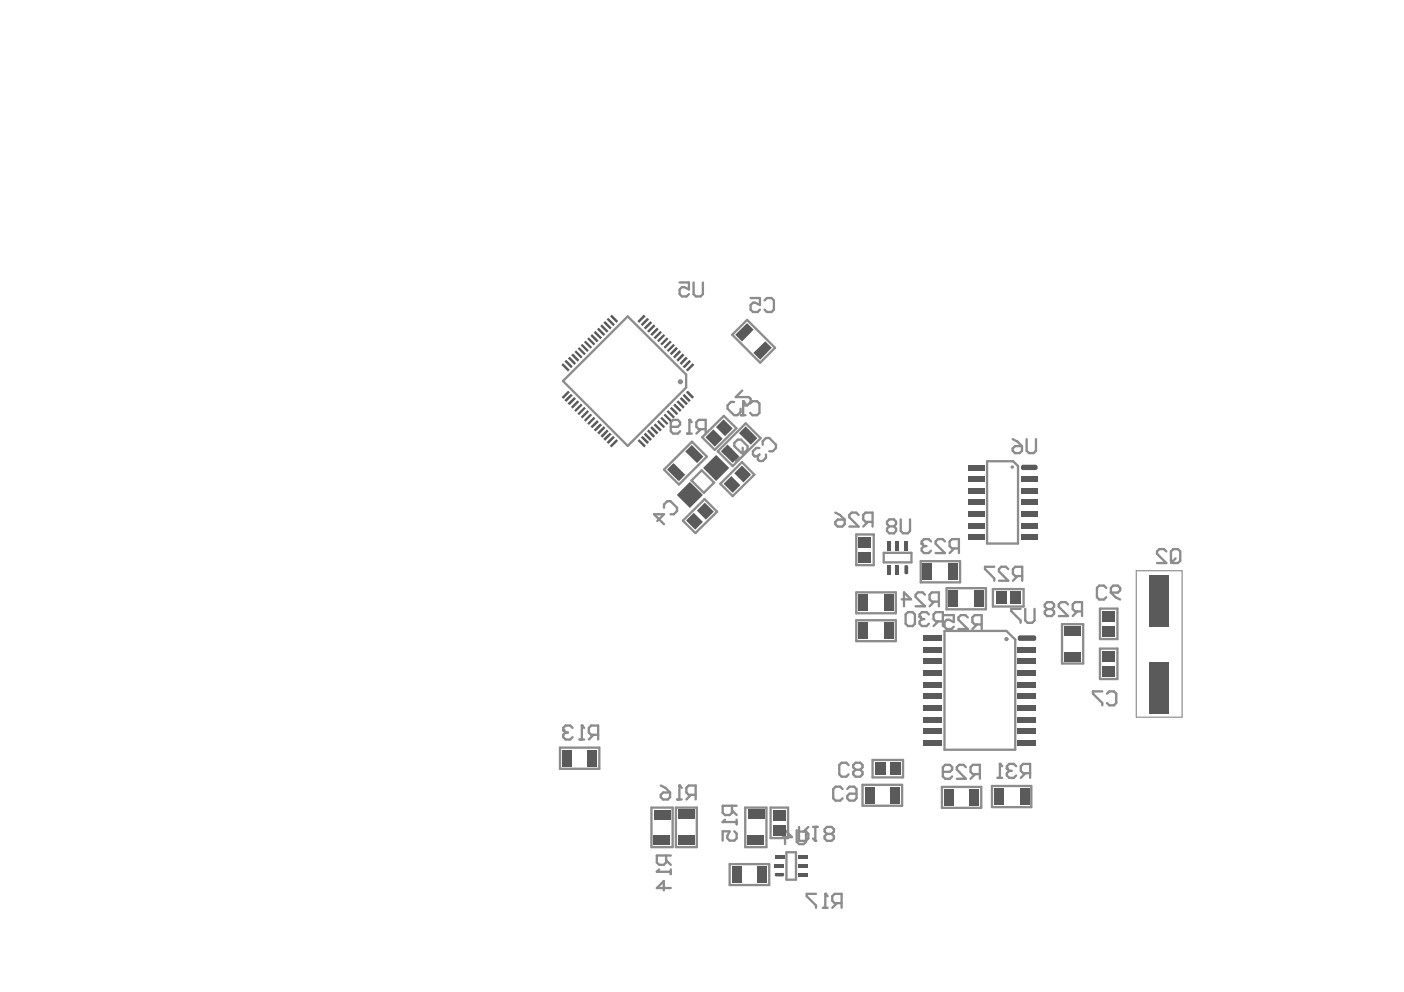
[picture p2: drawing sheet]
<svg xmlns="http://www.w3.org/2000/svg" width="297mm" height="210mm" viewBox="0 0 297 210" stroke-linecap="round" stroke-linejoin="round" font-family="sans-serif">
<g fill="none" stroke="#8c8c8c" stroke-width=".49">
<path d="M154.9 70.8l3.2-3.1 5.9 5.9-3.2 3.1zM119.1 80.6l13.7-13.6 12.4 12.2v2.8l-12.4 12.3zM140.5 99.4l5.9-5.9 3.1 3.1-5.9 5.9zM148.6 92.5l4.5-4.5 2.7 2.6-4.6 4.6zM151.9 95.5l5.9-5.9 3.1 3.1-5.9 5.9zM208.8 97.6h5.5l1.1 1v16.4h-6.6zM144.5 110.2l4.6-4.6 2.6 2.7-4.6 4.5zM146.3 101.7l2.2-2.2 2.6 2.6-2.2 2.2zM152.4 102.4l4.6-4.6 2.6 2.6-4.6 4.6zM181.2 113.1h3.7v6.5h-3.7zM187 117h5.8v2h-5.8zM194.8 118.7h8.3v4.5h-8.3z"/>
<path d="M181.2 125.3h8.3v4.5h-8.3zM181.2 131.2h8.3v4.5h-8.3zM199.8 133.5h13.1l1.9 1.8v23.3h-15zM200.3 124.5h8.3v4.4h-8.3zM210.1 124.7h6.5v3.6h-6.5zM224.7 132.1h4.5v8.3h-4.5zM232.7 128.8h3.7v6.4h-3.7zM232.7 137.2h3.7v6.5h-3.7zM118.5 158.2h8.3v4.5h-8.3zM137.8 170.9h4.5v8.4h-4.5zM143 170.9h4.4v8.4h-4.4zM152.9 173.9h2.9"/>
<path d="M154.9 170.5v1.5l-.5 .5h-1l-.5-.5v-1.5h2.9M154.9 171.5l.9 1M155.8 173.4v1M157.7 170.9h4.5v8.4h-4.5zM163 170.9h3.7v6.4h-3.7zM182.5 166.1h8.4v4.4h-8.4zM184.6 160.8h6.5v3.7h-6.5zM199.3 166.5h8.3v4.4h-8.3zM209.9 166.3h8.3v4.5h-8.3zM154.4 182.8h8.3v4.5h-8.3zM166.4 180.3h2v5.8h-2z"/>
</g>
<path d="M240.4 120.8h9.7v31h-9.7z" fill="none" stroke="#8c8c8c" stroke-width=".25"/>
<circle cx="152.9" cy="173.9" r=".25" fill="#8c8c8c"/>
<path d="M143.8 59.8h2v1.4l-1-.4h-.5l-.5 .4v1l.5 .5h1l.5-.5M146.7 59.8v2.4l.5 .5h1l.5-.5v-2.4M160.7 94.8h-.7l-.7 .7v.7l.3 .3M161.4 94.1v-.7l.7-.7h.6l1.5 1.4v.7l-.7 .7h-.8M153.4 173.4l-.5 .5M155.4 175.9l.4 .5v1l-.4 .5h-1l-.5-.5v-.5l.5-1h-1.5v2M165.6 177.1h2l-1.5-1.4v2.9M168.6 175.7v2.4l.4 .5h1l.5-.5v-2.4" fill="none" stroke="#8c8c8c" stroke-width=".49"/>
<circle cx="159.6" cy="96.5" r=".25" fill="#8c8c8c"/>
<g fill="none" stroke="#8c8c8c" stroke-width=".49">
<path d="M158.8 63.1h2v1.4l-1-.5h-.5l-.5 .5v1l.5 .5h1l.5-.5M161.8 63.6l.4-.5h1l.5 .5v1.9l-.5 .5h-1l-.4-.5M159.6 96.5h.7M160.7 96.2l-.4 .3M162.1 96.2v.7l-.7 .6h-.7l-.4-.3v-.7M176.7 110.4l.5-.5h1.5v1l-.5 .5h-1l-.5-.5zM176.7 108.5l1 .5 1 .9M181.7 109l-.5-.5h-1l-.5 .5v.5l2 1.9h-2M183.6 110.4l-1 1M184.6 110.4h-1.5l-.5-.5v-.9l.5-.5h1.5v2.9M196.5 130l-.5-.5h-1l-.4 .5v.5M198.5 131.5l-1 1"/>
<path d="M199.5 131.5h-1.5l-.5-.5v-1l.5-.5h1.5v3M178.3 167l-.5-.5h-1l-.5 .5v1.9l.5 .5h1l.5-.5M179.2 167l.5-.5h1l.5 .5v1.9l-.5 .5h-1l-.5-.5v-.5l.5-.5h1.5M179.5 161.9l-.5-.5h-.9l-.5 .5v2l.5 .4h.9l.5-.4M181 162.9l-.5 .5v.5l.5 .4h1l.5-.4v-.5l-.5-.5M181 162.9l-.5-.5v-.5l.5-.5h1l.5 .5v.5l-.5 .5M181 162.9h1"/>
</g>
<circle cx="194.6" cy="130.5" r=".25" fill="#8c8c8c"/>
<path d="M197 114.6l-.5-.5h-1l-.5 .5v.5M199.9 114.6l-.5-.5h-1l-.5 .5v.5l2 1.9h-2M201.9 116l-1 1M202.9 116h-1.5l-.5-.4v-1l.5-.5h1.5v2.9M190.8 126.8h1.9l-1.4-1.5v3M191.6 130l.5-.5h1l.5 .5v2l-.5 .5h-1l-.5-.5zM194.6 130.5l.4 .5M195 131h.5M195 131l-.4 .5v.5l.4 .5h1l.5-.5M195.7 125.8l-.5-.5h-1l-.5 .5v.5l2 2h-2M197.7 127.3l-1 1M198.6 127.3h-1.4l-.5-.5v-1l.5-.5h1.4v3" fill="none" stroke="#8c8c8c" stroke-width=".49"/>
<circle cx="195" cy="115.1" r=".25" fill="#8c8c8c"/>
<path d="M195 115.1l.5 .5M195.5 115.6h.5M195.5 115.6l-.5 .4v.5l.5 .5h1l.5-.5M215 162.1l-.5-.5h-1l-.5 .5v.5M217 163.6l-1 1M217.9 163.6h-1.4l-.5-.5v-1l.5-.5h1.4v3" fill="none" stroke="#8c8c8c" stroke-width=".49"/>
<circle cx="213" cy="162.6" r=".25" fill="#8c8c8c"/>
<path d="M211 164.6h1M211.5 161.6v3M213 162.6l.5 .5M213.5 163.1h.5M213.5 163.1l-.5 .5v.5l.5 .5h1l.5-.5" fill="none" stroke="#8c8c8c" stroke-width=".49"/>
<circle cx="211.5" cy="161.6" r=".25" fill="#8c8c8c"/>
<g fill="none" stroke="#8c8c8c" stroke-width=".49">
<path d="M214.2 94.9l.5-.5h1.5v1l-.5 .5h-1l-.5-.5zM214.2 92.9l1 .5 1 1M217.2 92.9v2.5l.5 .5h1l.5-.5v-2.5M210.4 119.9h-2v.5l2 2v.5M246.7 116.7l-.4-.5h-1l-.5 .5v.5l1.9 1.9h-1.9M247.7 116.7l.5-.5h1l.5 .5v1.9l-.5 .5h-1l-.5-.5zM248.7 118.2l-1 .9M213.3 120.4l-.5-.5h-1l-.5 .5v.5l2 2h-2M215.3 121.9l-1 1M215.9 128.8h-1.9v.5l1.9 2v.5M216.3 121.9h-1.5l-.5-.5v-1l.5-.5h1.5v3M216.9 128.8v2.5l.5 .5h1l.5-.5v-2.5"/>
<path d="M143.2 169.2h1M143.7 166.2v3M146.2 168.2l-1 1M147.2 168.2h-1.5l-.5-.5v-1l.5-.5h1.5v3M211.5 161.6l.5 .5"/>
</g>
<circle cx="143.7" cy="166.2" r=".25" fill="#8c8c8c"/>
<path d="M122.6 156.5h1M123.1 153.5v3M125.6 155.5l-1 1M126.5 155.5h-1.4l-.5-.5v-1l.5-.5h1.4v3M139.8 166.2l1 .5 1 1M139.8 168.2l.5-.5h1.5v1l-.5 .5h-1l-.5-.5zM143.7 166.2l.5 .5" fill="none" stroke="#8c8c8c" stroke-width=".49"/>
<circle cx="123.1" cy="153.5" r=".25" fill="#8c8c8c"/>
<path d="M121.1 154l-.5-.5h-.9l-.5 .5v.5M123.1 153.5l.5 .5" fill="none" stroke="#8c8c8c" stroke-width=".49"/>
<circle cx="119.2" cy="154.5" r=".25" fill="#8c8c8c"/>
<path d="M139.1 110.2l1.4-1.4h-2.1l2.1 2.1M140.5 107.4v-.7l.7-.6h.7l1.3 1.3v.7l-.6 .7h-.7M119.2 154.5l.5 .5M119.7 155h.4M119.7 155l-.5 .5v.5l.5 .5h.9l.5-.5M174.1 192.1h1M174.6 189.1v3M177.1 191.1l-1 1M178.1 191.1h-1.5l-.5-.5v-1l.5-.5h1.5v3" fill="none" stroke="#8c8c8c" stroke-width=".49"/>
<circle cx="174.6" cy="189.1" r=".25" fill="#8c8c8c"/>
<path d="M169 175v2.9h1.5l.5-.5v-1l-.5-.4h-1.5M171 175l-1 1M172 175h1M172.5 175v2.9M172.6 189.1h-1.9v.5l1.9 2v.5M174.6 189.1l.5 .5" fill="none" stroke="#8c8c8c" stroke-width=".49"/>
<circle cx="172.5" cy="177.9" r=".25" fill="#8c8c8c"/>
<g fill="none" stroke="#8c8c8c" stroke-width=".49">
<path d="M154 95.1l2.1 2.1-.4 .3 .7-.6M155.4 93.7l.7-.7h.7l1.4 1.4v.7l-.7 .7h-.7l-1.4-1.4zM157.1 94.7v1.4M188.2 111.4l-.5 .5v.5l.5 .4h.9l.5-.4v-.5l-.5-.5M188.2 111.4l-.5-.5v-.5l.5-.5h.9l.5 .5v.5l-.5 .5M188.2 111.4h.9M190.6 109.9v2.5l.5 .4h.9l.5-.4v-2.5M199.8 130.2h2v1.4l-1-.5h-.5l-.5 .5v1l.5 .5h1l.5-.5M204.7 130.7l-.4-.5h-1l-.5 .5v.4l1.9 2h-1.9M206.7 132.1l-1 1M207.7 132.1h-1.5l-.5-.5v-.9l.5-.5h1.5v2.9M172 177.4l.5 .5"/>
<path d="M175 176.4l-.5 .5v.5l.5 .5h.9l.5-.5v-.5l-.5-.5M175 176.4l-.5-.4v-.5l.5-.5h.9l.5 .5v.5l-.5 .4M175 176.4h.9M199.5 163.3h1.5l.4-.5v-.5l-.4-.5h-1l-.5 .5v2l.5 .5h1l.4-.5M204.4 162.3l-.5-.5h-1l-.5 .5v.5l2 2h-2M206.3 163.8l-1 1M207.3 163.8h-1.5l-.5-.5v-1l.5-.5h1.5v3"/>
</g>
<circle cx="154" cy="95.1" r=".25" fill="#8c8c8c"/>
<g fill="none" stroke="#8c8c8c" stroke-width=".49">
<path d="M154 95.1h.7M221.5 128.9l-.5-.5v-.5l.5-.5h1l.5 .5v.5l-.5 .5M221.5 128.9l-.5 .5v.5l.5 .5h1l.5-.5v-.5l-.5-.5M221.5 128.9h1M226 127.9l-.5-.5h-1l-.5 .5v.5l2 2h-2M227.9 129.4l-.9 1M228.9 129.4h-1.5l-.4-.5v-1l.4-.5h1.5v3M234 124.4l-.4-.5h-1l-.5 .5v2l.5 .5h1l.4-.5M235 124.4l.5-.5h1l.5 .5v.5l-.5 .5h-1.5zM235 125.4l1 1 1 .5M139 184.5h2.9M140.9 181v1.5l-.5 .5h-.9l-.5-.5v-1.5h2.9"/>
<path d="M140.9 182l1 1M141.9 184v1"/>
</g>
<circle cx="139" cy="184.5" r=".25" fill="#8c8c8c"/>
<path d="M155.3 85.1h-.7l-.7 .7v.7l1.4 1.4h.7l.7-.7v-.7M156.7 87.9h1M157 82.6l-1.3 1.4h2.7l.4 .4v.7l-.7 .7h-.7M157.2 84.9v3M158.7 85.4l.5-.5h1l.5 .5v2l-.5 .5h-1l-.5-.5M139.5 184l-.5 .5M141.9 187.9h-2.9l1.4-1.5v2" fill="none" stroke="#8c8c8c" stroke-width=".49"/>
<circle cx="157.2" cy="84.9" r=".25" fill="#8c8c8c"/>
<path d="M145.4 91.7h.9M145.9 88.8v2.9M148.3 90.8l-1 .9M149.3 90.8h-1.5l-.5-.5v-1l.5-.5h1.5v2.9M157.2 84.9l.5 .5M233.2 146.3h-2v.5l2 2v.4M234.2 146.8l.5-.5h1l.5 .5v2l-.5 .4h-1l-.5-.4" fill="none" stroke="#8c8c8c" stroke-width=".49"/>
<circle cx="145.9" cy="88.8" r=".25" fill="#8c8c8c"/>
<g fill="none" stroke="#8c8c8c" stroke-width=".49">
<path d="M141.9 90.3h1.5l.5-.5v-.5l-.5-.5h-1l-.5 .5v2l.5 .4h1l.5-.4M145.9 88.8l.4 .5"/>
<circle cx="143.9" cy="80.8" r=".3"/>
<circle cx="214.1" cy="98.8" r=".1"/>
<circle cx="212.9" cy="135.2" r=".2"/>
</g>
<g fill="#5a5a5a">
<path d="M121.5 86.8l1.4-1.4 .4 .3-1.5 1.5z" fill-rule="evenodd"/>
<path d="M121.5 74.5l.4-.4 1.4 1.4-.4 .4z" fill-rule="evenodd"/>
<path d="M125.6 91l1.4-1.4 .4 .4-1.4 1.3z" fill-rule="evenodd"/>
<path d="M125.3 70.7l1.3 1.4-.3 .4-1.4-1.4z" fill-rule="evenodd"/>
<path d="M126 70l1.4 1.4-.4 .4-1.4-1.4z" fill-rule="evenodd"/>
<path d="M129 94.3l1.4-1.4 .4 .4-1.4 1.4z" fill-rule="evenodd"/>
<path d="M129.1 67l.4-.4 1.3 1.3-.4 .4z" fill-rule="evenodd"/>
<path d="M137.9 90.2l1.4 1.3-.4 .4-1.3-1.3z" fill-rule="evenodd"/>
<path d="M137.6 70.7l1.4-1.4 .4 .4-1.4 1.4z" fill-rule="evenodd"/>
<path d="M163.9 184.9l.2-.2h1.6l.2 .2v.4l-.2 .1h-1.6l-.2-.1z" fill-rule="evenodd"/>
<path d="M164 181h1.9v.8h-1.9z" fill-rule="evenodd"/>
<path d="M168.9 184.7h2v.7h-2z" fill-rule="evenodd"/>
<path d="M168.9 181h2v.8h-2z" fill-rule="evenodd"/>
<path d="M120.8 75.2l.4-.4 1.4 1.3-.4 .4z" fill-rule="evenodd"/>
<path d="M124.4 158.7h1.9v3.5h-1.9z" fill-rule="evenodd"/>
<path d="M124.9 90.3l1.4-1.4 .4 .4-1.4 1.3z" fill-rule="evenodd"/>
<path d="M128.3 93.6l1.4-1.4 .4 .4-1.4 1.4z" fill-rule="evenodd"/>
<path d="M128.3 67.6l.4-.4 1.4 1.4-.3 .4z" fill-rule="evenodd"/>
<path d="M136.5 91.5l1.4 1.4-.4 .4-1.3-1.4z" fill-rule="evenodd"/>
<path d="M137.2 90.9l1.4 1.3-.4 .4-1.3-1.3z" fill-rule="evenodd"/>
<path d="M136.9 70.1l1.4-1.5 .4 .4-1.4 1.4z" fill-rule="evenodd"/>
<path d="M136.2 69.4l1.4-1.5 .4 .4-1.4 1.4z" fill-rule="evenodd"/>
<path d="M140.4 87.9l.3-.4 1.4 1.4-.3 .3z" fill-rule="evenodd"/>
<path d="M141.1 74.1l1.4-1.3 .3 .3-1.4 1.4z" fill-rule="evenodd"/>
<path d="M140.4 73.4l1.4-1.3 .3 .3-1.4 1.4z" fill-rule="evenodd"/>
<path d="M145.1 78.3l1.4-1.5 .4 .4-1.4 1.4z" fill-rule="evenodd"/>
<path d="M144.4 77.6l1.5-1.5 .3 .4-1.4 1.4z" fill-rule="evenodd"/>
<path d="M144.8 83.3l1.3 1.4-.3 .4-1.4-1.4z" fill-rule="evenodd"/>
<path d="M145.4 82.7h.2l1.2 1.2-.3 .4-1.3-1.2z" fill-rule="evenodd"/>
<path d="M160.3 183.3h1.9v3.5h-1.9z" fill-rule="evenodd"/>
<path d="M163.9 182.9h1.9v.7h-1.9z" fill-rule="evenodd"/>
<path d="M168.9 182.8h1.9v.8h-1.9z" fill-rule="evenodd"/>
<path d="M188.4 166.6h1.9v3.4h-1.9z" fill-rule="evenodd"/>
<path d="M188.2 161.3h2.3v2.8h-2.3z" fill-rule="evenodd"/>
<path d="M189.5 119.6h.7v1.9h-.7z" fill-rule="evenodd"/>
<path d="M187.7 119.6h.7v1.9h-.7z" fill-rule="evenodd"/>
<path d="M189.5 114.5h.7v1.9h-.7z" fill-rule="evenodd"/>
<path d="M187.7 114.5h.7v1.9h-.7z" fill-rule="evenodd"/>
<path d="M191.4 119.8l.1-.2h.4l.2 .2v1.5l-.2 .2h-.4l-.1-.2z" fill-rule="evenodd"/>
<path d="M191.4 114.5h.7v1.9h-.7z" fill-rule="evenodd"/>
<path d="M195.2 119.2h2v3.5h-2z" fill-rule="evenodd"/>
<path d="M199.7 167h2v3.4h-2z" fill-rule="evenodd"/>
<path d="M215.8 166.9h1.9v3.4h-1.9z" fill-rule="evenodd"/>
<path d="M120.8 86.1l1.4-1.4 .4 .4-1.5 1.4z" fill-rule="evenodd"/>
<path d="M141 87.1l.4-.3 1.4 1.4-.3 .3z" fill-rule="evenodd"/>
<path d="M122.2 87.5l1.4-1.4 .3 .3-1.4 1.5z" fill-rule="evenodd"/>
<path d="M122.2 73.8l.4-.4 1.3 1.4-.3 .4z" fill-rule="evenodd"/>
<path d="M134.9 93.3l.4-.4 1.3 1.4-.3 .4z" fill-rule="evenodd"/>
<path d="M126.4 91.5l1.3-1.3 .4 .4-1.4 1.3z" fill-rule="evenodd"/>
<path d="M138.3 90l.4-.4 1.3 1.4-.4 .3z" fill-rule="evenodd"/>
<path d="M139 72.1l1.4-1.4 .3 .3-1.3 1.4z" fill-rule="evenodd"/>
<path d="M138.3 71.4l1.4-1.4 .3 .4-1.3 1.4z" fill-rule="evenodd"/>
<path d="M126.6 69.3l1.5 1.4-.4 .4-1.4-1.4z" fill-rule="evenodd"/>
<path d="M136.2 66.6l.4 .4-1.4 1.3-.3-.4z" fill-rule="evenodd"/>
<path d="M143.5 176.8h3.4v1.9h-3.4z" fill-rule="evenodd"/>
<path d="M142.4 85.7l.4-.3 1.4 1.4-.4 .4z" fill-rule="evenodd"/>
<path d="M143.7 74.1l.4 .4-1.4 1.4-.3-.4z" fill-rule="evenodd"/>
<path d="M158.2 176.8h3.5v1.9h-3.5z" fill-rule="evenodd"/>
<path d="M181.6 116.7h2.7v2.3h-2.7z" fill-rule="evenodd"/>
<path d="M181.6 113.6h2.7v2.3h-2.7z" fill-rule="evenodd"/>
<path d="M195.4 156.6h3.9v1.2h-3.9z" fill-rule="evenodd"/>
<path d="M195.4 154.1h3.9v1.2h-3.9z" fill-rule="evenodd"/>
<path d="M195.4 149.2h3.9v1.2h-3.9z" fill-rule="evenodd"/>
<path d="M195.4 144.3h3.9v1.2h-3.9z" fill-rule="evenodd"/>
<path d="M195.4 141.8h3.9v1.2h-3.9z" fill-rule="evenodd"/>
<path d="M195.4 136.9h3.9v1.2h-3.9z" fill-rule="evenodd"/>
<path d="M195.4 134.4h3.9v1.2h-3.9z" fill-rule="evenodd"/>
<path d="M215.3 156.6h3.9v1.2h-3.9z" fill-rule="evenodd"/>
<path d="M215.3 154.1h3.9v1.2h-3.9z" fill-rule="evenodd"/>
<path d="M215.3 149.2h3.9v1.2h-3.9z" fill-rule="evenodd"/>
<path d="M215.3 144.3h3.9v1.2h-3.9z" fill-rule="evenodd"/>
<path d="M215.3 141.8h3.9v1.2h-3.9z" fill-rule="evenodd"/>
<path d="M215.3 136.9h3.9v1.2h-3.9z" fill-rule="evenodd"/>
<path d="M215.3 134.7l.3-.3h3.3l.3 .3v.6l-.3 .3h-3.3l-.3-.3z" fill-rule="evenodd"/>
<path d="M216 113.1h3.5v1.1h-3.5z" fill-rule="evenodd"/>
<path d="M216 110.6h3.5v1.2h-3.5z" fill-rule="evenodd"/>
<path d="M216 105.7h3.5v1.1h-3.5z" fill-rule="evenodd"/>
<path d="M216 100.8h3.5v1.1h-3.5z" fill-rule="evenodd"/>
<path d="M216 98.6l.3-.3h2.9l.3 .3v.6l-.3 .3h-2.9l-.3-.3z" fill-rule="evenodd"/>
<path d="M233.2 140.9h2.7v2.3h-2.7z" fill-rule="evenodd"/>
<path d="M225.2 132.5h3.5v1.9h-3.5z" fill-rule="evenodd"/>
<path d="M233.2 132.4h2.7v2.3h-2.7z" fill-rule="evenodd"/>
<path d="M233.2 129.3h2.7v2.3h-2.7z" fill-rule="evenodd"/>
<path d="M119 158.7h1.9v3.5h-1.9z" fill-rule="evenodd"/>
<path d="M123.5 88.9l1.4-1.4 .4 .4-1.4 1.3z" fill-rule="evenodd"/>
<path d="M120.1 85.3l1.4-1.3 .4 .4-1.4 1.3z" fill-rule="evenodd"/>
<path d="M119.4 84.7l1.4-1.4 .4 .4-1.4 1.4z" fill-rule="evenodd"/>
<path d="M118.8 84l1.4-1.4 .3 .4-1.3 1.4z" fill-rule="evenodd"/>
<path d="M119.1 76.8l1.4 1.5-.4 .3-1.3-1.4z" fill-rule="evenodd"/>
<path d="M119.4 76.5l.4-.4 1.4 1.4-.4 .4z" fill-rule="evenodd"/>
<path d="M120.1 75.9l.4-.4 1.4 1.3-.4 .4z" fill-rule="evenodd"/>
<path d="M122.9 73.1l.3-.3 1.4 1.3-.4 .4z" fill-rule="evenodd"/>
<path d="M123.5 72.4l.4-.3 1.4 1.3-.4 .4z" fill-rule="evenodd"/>
<path d="M127.6 92.9l1.4-1.4 .4 .4-1.4 1.4z" fill-rule="evenodd"/>
<path d="M127 92.2l1.4-1.3 .4 .4-1.4 1.3z" fill-rule="evenodd"/>
<path d="M135.6 92.6l.4-.4 1.3 1.4-.4 .4z" fill-rule="evenodd"/>
<path d="M139 89.2l.4-.3 1.3 1.4-.3 .3z" fill-rule="evenodd"/>
<path d="M139.7 88.5l.3-.3 1.4 1.4-.3 .3z" fill-rule="evenodd"/>
<path d="M139.7 72.8l1.4-1.4 .3 .3-1.4 1.4z" fill-rule="evenodd"/>
<path d="M135.6 68.6l1.3-1.4 .4 .4-1.4 1.4z" fill-rule="evenodd"/>
<path d="M127.3 68.6l1.5 1.5-.4 .3-1.4-1.4z" fill-rule="evenodd"/>
<path d="M127.6 68.3l.4-.4 1.4 1.4-.3 .4z" fill-rule="evenodd"/>
<path d="M154.9 183.3h1.9v3.5h-1.9z" fill-rule="evenodd"/>
<path d="M143.5 171.4h3.5v1.9h-3.5z" fill-rule="evenodd"/>
<path d="M147.4 108l1.7-1.6 1.9 1.9-1.7 1.6z" fill-rule="evenodd"/>
<path d="M145.2 110.1l1.6-1.6 1.9 1.9-1.6 1.7z" fill-rule="evenodd"/>
<path d="M148.8 99l2.7-2.7 2.8 2.7-2.8 2.8z" fill-rule="evenodd"/>
<path d="M145 95.5l1.3-1.3 2.5 2.4-1.3 1.4z" fill-rule="evenodd"/>
<path d="M149.2 92.5l1.7-1.6 2 1.9-1.7 1.7z" fill-rule="evenodd"/>
<path d="M151.5 90.4l1.6-1.7 1.9 2-1.6 1.6z" fill-rule="evenodd"/>
<path d="M152.5 95.5l1.4-1.4 2.5 2.5-1.4 1.3z" fill-rule="evenodd"/>
<path d="M145.1 75.5l.4 .4-1.4 1.3-.3-.4z" fill-rule="evenodd"/>
<path d="M144.4 74.8l.4 .4-1.4 1.3-.3-.4z" fill-rule="evenodd"/>
<path d="M143.8 84.4l.4-.4 1.4 1.3-.4 .4z" fill-rule="evenodd"/>
<path d="M158.2 171.4h3.5v1.9h-3.5z" fill-rule="evenodd"/>
<path d="M163.5 174.5h2.7v2.3h-2.7z" fill-rule="evenodd"/>
<path d="M163.5 171.4h2.7v2.3h-2.7z" fill-rule="evenodd"/>
<path d="M159.4 74.7l2.5-2.5 1.4 1.4-2.5 2.5z" fill-rule="evenodd"/>
<path d="M183 166.6h1.9v3.4h-1.9z" fill-rule="evenodd"/>
<path d="M185.1 161.3h2.3v2.8h-2.3z" fill-rule="evenodd"/>
<path d="M181.7 125.8h1.9v3.5h-1.9z" fill-rule="evenodd"/>
<path d="M195.4 151.7h3.9v1.1h-3.9z" fill-rule="evenodd"/>
<path d="M195.4 139.4h3.9v1.1h-3.9z" fill-rule="evenodd"/>
<path d="M195.4 146.7h3.9v1.2h-3.9z" fill-rule="evenodd"/>
<path d="M200.8 124.9h1.9v3.5h-1.9z" fill-rule="evenodd"/>
<path d="M200.8 119.2h1.9v3.5h-1.9z" fill-rule="evenodd"/>
<path d="M210.4 166.9h1.9v3.4h-1.9z" fill-rule="evenodd"/>
<path d="M205.1 167h2v3.4h-2z" fill-rule="evenodd"/>
<path d="M215.3 151.7h3.9v1.1h-3.9z" fill-rule="evenodd"/>
<path d="M215.3 146.7h3.9v1.2h-3.9z" fill-rule="evenodd"/>
<path d="M215.3 139.4h3.9v1.1h-3.9z" fill-rule="evenodd"/>
<path d="M206.2 124.9h1.9v3.5h-1.9z" fill-rule="evenodd"/>
<path d="M213.8 125.1h2.3v2.7h-2.3z" fill-rule="evenodd"/>
<path d="M210.7 125.1h2.3v2.7h-2.3z" fill-rule="evenodd"/>
<path d="M216 108.2h3.5v1.1h-3.5z" fill-rule="evenodd"/>
<path d="M216 103.3h3.5v1.1h-3.5z" fill-rule="evenodd"/>
<path d="M225.2 138h3.5v1.9h-3.5z" fill-rule="evenodd"/>
<path d="M233.2 137.8h2.7v2.3h-2.7z" fill-rule="evenodd"/>
<path d="M243.2 121.6h4v10.9h-4z" fill-rule="evenodd"/>
<path d="M122.9 88.2l1.4-1.4 .3 .3-1.4 1.4z" fill-rule="evenodd"/>
<path d="M143.1 85.1l.4-.4 1.4 1.4-.4 .4z" fill-rule="evenodd"/>
<path d="M143.2 104.7l2.8-2.7 2.7 2.7-2.7 2.8z" fill-rule="evenodd"/>
<path d="M153.1 102.4l1.6-1.7 1.9 2-1.6 1.6z" fill-rule="evenodd"/>
<path d="M181.7 131.7h1.9v3.5h-1.9z" fill-rule="evenodd"/>
<path d="M243.2 140h4v10.9h-4z" fill-rule="evenodd"/>
<path d="M138.3 176.8h3.5v2h-3.5z" fill-rule="evenodd"/>
<path d="M141.7 86.4l.4-.3 1.4 1.4-.4 .4z" fill-rule="evenodd"/>
<path d="M143 73.4l.4 .4-1.3 1.4-.4-.4z" fill-rule="evenodd"/>
<path d="M204.7 113.1h3.5v1.2h-3.5z" fill-rule="evenodd"/>
<path d="M204.7 110.6h3.5v1.2h-3.5z" fill-rule="evenodd"/>
<path d="M204.7 105.7h3.5v1.2h-3.5z" fill-rule="evenodd"/>
<path d="M204.7 100.8h3.5v1.2h-3.5z" fill-rule="evenodd"/>
<path d="M204.7 98.3h3.5v1.2h-3.5z" fill-rule="evenodd"/>
<path d="M138.3 171.4h3.5v1.9h-3.5z" fill-rule="evenodd"/>
<path d="M124.2 89.6l1.4-1.4 .4 .3-1.4 1.4z" fill-rule="evenodd"/>
<path d="M141.1 99.4l1.4-1.4 2.5 2.4-1.4 1.4z" fill-rule="evenodd"/>
<path d="M124.2 71.7l.4-.3 1.4 1.4-.4 .3z" fill-rule="evenodd"/>
<path d="M187.1 125.8h1.9v3.5h-1.9z" fill-rule="evenodd"/>
<path d="M204.7 103.3h3.5v1.1h-3.5z" fill-rule="evenodd"/>
<path d="M204.7 108.2h3.5v1.2h-3.5z" fill-rule="evenodd"/>
<path d="M155.4 100.2l1.6-1.7 1.9 1.9-1.6 1.7z" fill-rule="evenodd"/>
<path d="M156.3 91.6l1.5-1.4 2.4 2.5-1.3 1.4z" fill-rule="evenodd"/>
<path d="M187.1 131.7h1.9v3.5h-1.9z" fill-rule="evenodd"/>
<path d="M155.6 70.8l2.5-2.4 1.3 1.4-2.4 2.5z" fill-rule="evenodd"/>
</g>
</svg>
